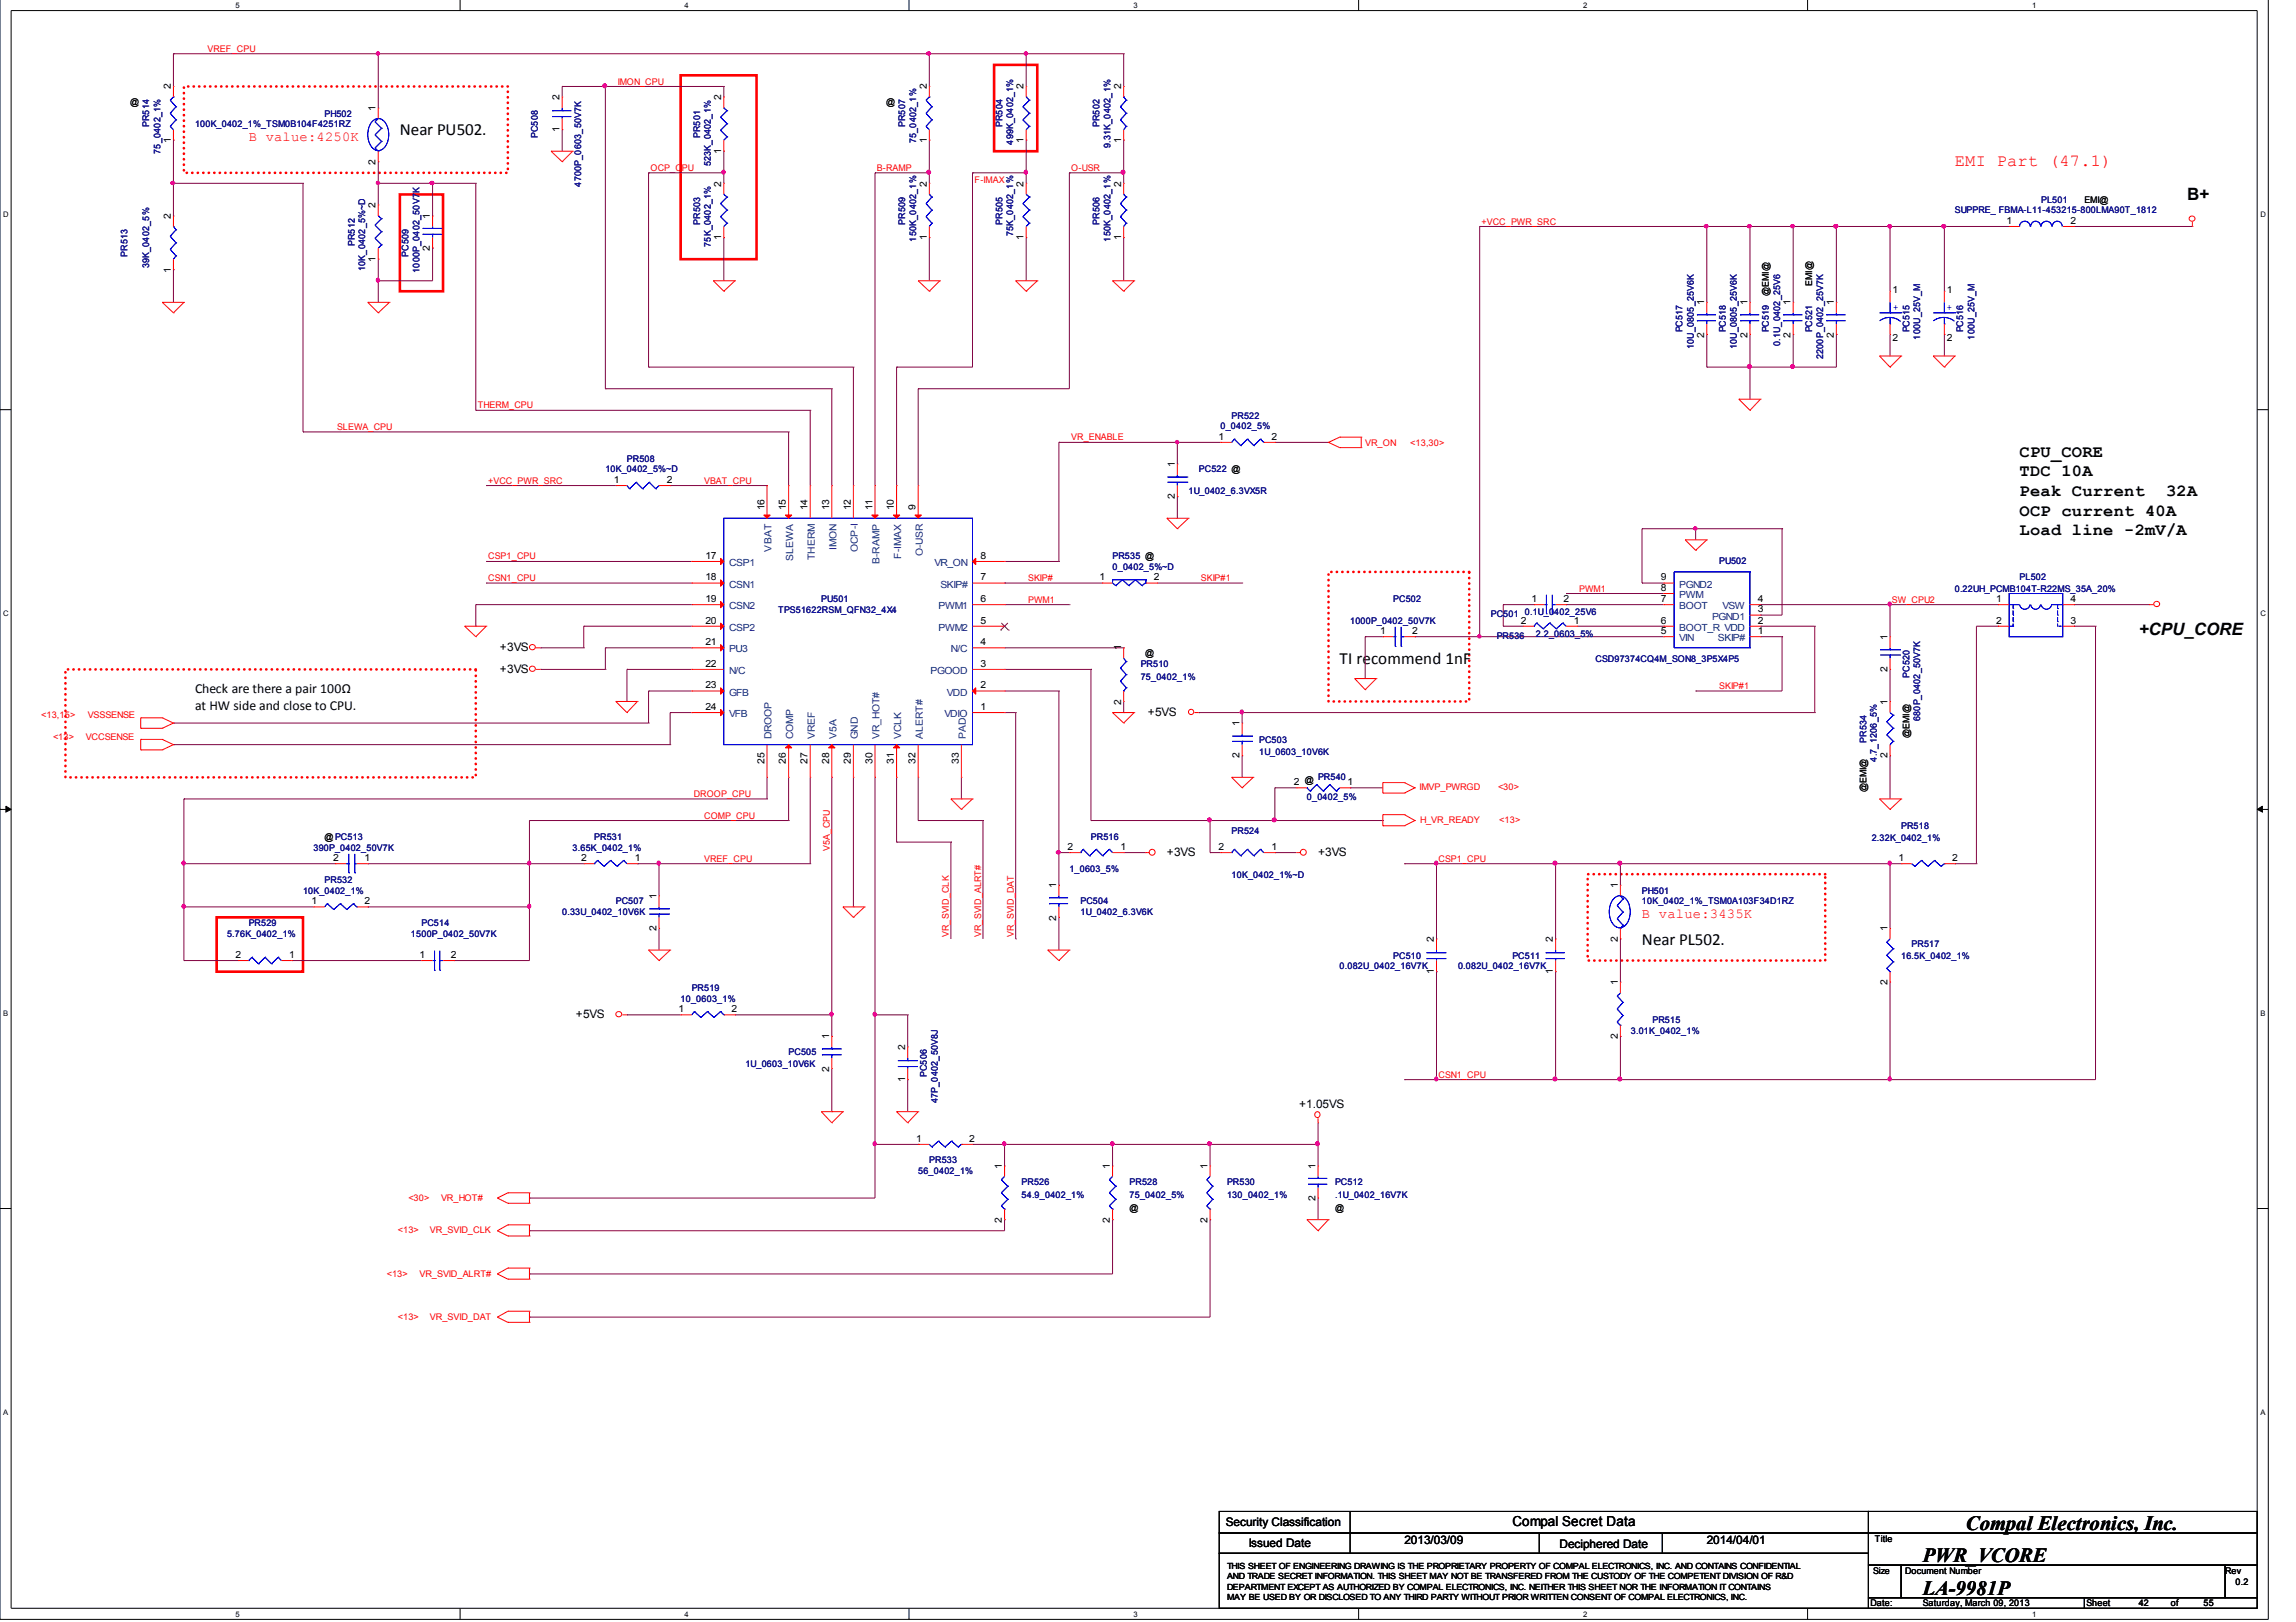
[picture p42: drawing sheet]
<svg xmlns="http://www.w3.org/2000/svg" width="297mm" height="210mm" viewBox="0 0 297 210" stroke-linecap="round" stroke-linejoin="round" font-family="sans-serif">
<defs><g id="words">
<g font-size="2.6">
<text x="248.8" y="202.2">PWR_VCORE</text>
<text x="254.3" y="198">Compal Electronics, Inc.</text>
<text x="248.8" y="206.4">LA-9981P</text>
</g>
<g font-size="2.2">
<text x="51.7" y="17.5">Near PU502.</text>
<text x="283" y="25.9">B+</text>
<text x="261.3" y="59.1">CPU_CORE</text>
<text x="261.3" y="61.7">TDC 10A</text>
<text x="261.3" y="64.2">Peak Current</text>
<text x="280.2" y="64.2">32A</text>
<text x="261.3" y="66.7">OCP current 40A</text>
<text x="261.3" y="69.3">Load line -2mV/A</text>
<text x="276.7" y="82.2">+CPU_CORE</text>
<text x="173.3" y="86">TI recommend 1nF</text>
<text x="212.4" y="122.3">Near PL502.</text>
</g>
<text font-size="2.2" fill="#f00" x="252.9" y="21.4">EMI Part (47.1)</text>
<g font-size="1.8" fill="#f00">
<text x="32.2" y="18.2">B value:4250K</text>
<text x="212.4" y="118.8">B value:3435K</text>
</g>
<g font-size="1.8">
<text x="25.2" y="89.7">Check are there a pair 100Ω</text>
<text x="25.2" y="91.9">at HW side and close to CPU.</text>
<text x="195.7" y="197.5">Compal Secret Data</text>
</g>
<g font-size="1.5">
<text x="64.7" y="84.3">+3VS</text>
<text x="64.7" y="87.1">+3VS</text>
<text x="148.5" y="92.6">+5VS</text>
<text x="151" y="110.8">+3VS</text>
<text x="170.5" y="110.8">+3VS</text>
<text x="74.5" y="131.8">+5VS</text>
<text x="168.1" y="143.4">+1.05VS</text>
<text x="158.6" y="197.5">Security Classification</text>
<text x="161.5" y="200.2">Issued Date</text>
<text x="181.7" y="199.8">2013/03/09</text>
<text x="201.8" y="200.3">Deciphered Date</text>
<text x="220.8" y="199.8">2014/04/01</text>
</g>
<g font-size="1.3">
<text x="22.1" y="11.5" transform="rotate(-90 22.1 11.5)">2</text>
<text x="119.9" y="11.5" transform="rotate(-90 119.9 11.5)">2</text>
<text x="132.4" y="11.5" transform="rotate(-90 132.4 11.5)">2</text>
<text x="145" y="11.5" transform="rotate(-90 145 11.5)">2</text>
<text x="48.6" y="14.3" transform="rotate(-90 48.6 14.3)">1</text>
<text x="72.4" y="17.1" transform="rotate(-90 72.4 17.1)">1</text>
<text x="72.4" y="13" transform="rotate(-90 72.4 13)">2</text>
<text x="93.3" y="13" transform="rotate(-90 93.3 13)">2</text>
<text x="22.1" y="18.6" transform="rotate(-90 22.1 18.6)">1</text>
<text x="48.6" y="21.4" transform="rotate(-90 48.6 21.4)">2</text>
<text x="93.3" y="19.9" transform="rotate(-90 93.3 19.9)">1</text>
<text x="119.9" y="18.6" transform="rotate(-90 119.9 18.6)">1</text>
<text x="132.4" y="18.6" transform="rotate(-90 132.4 18.6)">1</text>
<text x="145" y="18.6" transform="rotate(-90 145 18.6)">1</text>
<text x="22.1" y="28.3" transform="rotate(-90 22.1 28.3)">2</text>
<text x="48.6" y="26.9" transform="rotate(-90 48.6 26.9)">2</text>
<text x="55.6" y="28.3" transform="rotate(-90 55.6 28.3)">1</text>
<text x="93.3" y="24.1" transform="rotate(-90 93.3 24.1)">2</text>
<text x="119.9" y="24.1" transform="rotate(-90 119.9 24.1)">2</text>
<text x="132.4" y="24.1" transform="rotate(-90 132.4 24.1)">2</text>
<text x="145" y="24.1" transform="rotate(-90 145 24.1)">2</text>
<text x="259.6" y="29">1</text>
<text x="267.9" y="29">2</text>
<text x="22.1" y="35.3" transform="rotate(-90 22.1 35.3)">1</text>
<text x="48.6" y="33.9" transform="rotate(-90 48.6 33.9)">1</text>
<text x="55.6" y="32.5" transform="rotate(-90 55.6 32.5)">2</text>
<text x="93.3" y="31.1" transform="rotate(-90 93.3 31.1)">1</text>
<text x="119.9" y="31.1" transform="rotate(-90 119.9 31.1)">1</text>
<text x="132.4" y="31.1" transform="rotate(-90 132.4 31.1)">1</text>
<text x="145" y="31.1" transform="rotate(-90 145 31.1)">1</text>
<text x="220.5" y="39.5" transform="rotate(-90 220.5 39.5)">1</text>
<text x="226.1" y="39.5" transform="rotate(-90 226.1 39.5)">1</text>
<text x="231.6" y="39.5" transform="rotate(-90 231.6 39.5)">1</text>
<text x="237.2" y="39.5" transform="rotate(-90 237.2 39.5)">1</text>
<text x="244.9" y="37.9">1</text>
<text x="251.9" y="37.9">1</text>
<text x="220.5" y="43.7" transform="rotate(-90 220.5 43.7)">2</text>
<text x="226.1" y="43.7" transform="rotate(-90 226.1 43.7)">2</text>
<text x="231.6" y="43.7" transform="rotate(-90 231.6 43.7)">2</text>
<text x="237.2" y="43.7" transform="rotate(-90 237.2 43.7)">2</text>
<text x="244.9" y="44.1">2</text>
<text x="251.9" y="44.1">2</text>
<text x="157.6" y="56.9">1</text>
<text x="164.5" y="56.9">2</text>
<text x="79.4" y="62.5">1</text>
<text x="86.3" y="62.5">2</text>
<text x="152" y="64.6" transform="rotate(-90 152 64.6)">2</text>
<text x="152" y="60.5" transform="rotate(-90 152 60.5)">1</text>
<text x="98.9" y="66.1" transform="rotate(-90 98.9 66.1)">16</text>
<text x="101.7" y="66.1" transform="rotate(-90 101.7 66.1)">15</text>
<text x="104.5" y="66.1" transform="rotate(-90 104.5 66.1)">14</text>
<text x="107.3" y="66.1" transform="rotate(-90 107.3 66.1)">13</text>
<text x="110.1" y="66.1" transform="rotate(-90 110.1 66.1)">12</text>
<text x="112.9" y="66.1" transform="rotate(-90 112.9 66.1)">11</text>
<text x="115.7" y="66.1" transform="rotate(-90 115.7 66.1)">10</text>
<text x="118.4" y="66.1" transform="rotate(-90 118.4 66.1)">9</text>
<text x="91.3" y="72.3">17</text>
<text x="91.3" y="77.9">19</text>
<text x="91.3" y="75.1">18</text>
<text x="126.8" y="77.9">6</text>
<text x="126.8" y="75.1">7</text>
<text x="126.8" y="72.3">8</text>
<text x="142.2" y="75.1">1</text>
<text x="149.3" y="75.1">2</text>
<text x="198.1" y="77.9">1</text>
<text x="202.3" y="77.9">2</text>
<text x="214.9" y="76.5">8</text>
<text x="214.9" y="77.9">7</text>
<text x="214.9" y="75.1">9</text>
<text x="227.4" y="77.9">4</text>
<text x="258.2" y="77.9">1</text>
<text x="267.9" y="77.9">4</text>
<text x="91.3" y="83.5">21</text>
<text x="91.3" y="80.7">20</text>
<text x="126.8" y="83.5">4</text>
<text x="126.8" y="80.7">5</text>
<text x="178.6" y="82.1">1</text>
<text x="182.7" y="82.1">2</text>
<text x="196.8" y="80.7">2</text>
<text x="203.6" y="80.7">1</text>
<text x="214.9" y="82.1">5</text>
<text x="214.9" y="80.7">6</text>
<text x="227.4" y="79.3">3</text>
<text x="227.4" y="80.7">2</text>
<text x="227.4" y="82.1">1</text>
<text x="244.2" y="82.8" transform="rotate(-90 244.2 82.8)">1</text>
<text x="258.2" y="80.7">2</text>
<text x="267.9" y="80.7">3</text>
<text x="91.3" y="89.1">23</text>
<text x="91.3" y="86.3">22</text>
<text x="126.8" y="86.3">3</text>
<text x="126.8" y="89.1">2</text>
<text x="145" y="84.2" transform="rotate(-90 145 84.2)">1</text>
<text x="244.2" y="87" transform="rotate(-90 244.2 87)">2</text>
<text x="91.3" y="91.9">24</text>
<text x="126.8" y="91.9">1</text>
<text x="145" y="91.2" transform="rotate(-90 145 91.2)">2</text>
<text x="160.4" y="94" transform="rotate(-90 160.4 94)">1</text>
<text x="244.2" y="91.2" transform="rotate(-90 244.2 91.2)">1</text>
<text x="98.9" y="98.9" transform="rotate(-90 98.9 98.9)">25</text>
<text x="101.7" y="98.9" transform="rotate(-90 101.7 98.9)">26</text>
<text x="104.5" y="98.9" transform="rotate(-90 104.5 98.9)">27</text>
<text x="107.3" y="98.9" transform="rotate(-90 107.3 98.9)">28</text>
<text x="110.1" y="98.9" transform="rotate(-90 110.1 98.9)">29</text>
<text x="112.9" y="98.9" transform="rotate(-90 112.9 98.9)">30</text>
<text x="115.7" y="98.9" transform="rotate(-90 115.7 98.9)">31</text>
<text x="118.4" y="98.9" transform="rotate(-90 118.4 98.9)">32</text>
<text x="124" y="98.9" transform="rotate(-90 124 98.9)">33</text>
<text x="160.4" y="98.1" transform="rotate(-90 160.4 98.1)">2</text>
<text x="167.4" y="101.6">2</text>
<text x="174.3" y="101.6">1</text>
<text x="244.2" y="98.1" transform="rotate(-90 244.2 98.1)">2</text>
<text x="43.1" y="111.4">2</text>
<text x="47.2" y="111.4">1</text>
<text x="75.2" y="111.4">2</text>
<text x="82.1" y="111.4">1</text>
<text x="138.1" y="110">2</text>
<text x="144.9" y="110">1</text>
<text x="157.6" y="110">2</text>
<text x="164.5" y="110">1</text>
<text x="245.6" y="111.4">1</text>
<text x="252.6" y="111.4">2</text>
<text x="40.3" y="117">1</text>
<text x="47.2" y="117">2</text>
<text x="84.9" y="116.3" transform="rotate(-90 84.9 116.3)">1</text>
<text x="136.7" y="119.1" transform="rotate(-90 136.7 119.1)">2</text>
<text x="136.7" y="114.9" transform="rotate(-90 136.7 114.9)">1</text>
<text x="209.3" y="114.9" transform="rotate(-90 209.3 114.9)">1</text>
<text x="30.5" y="124">2</text>
<text x="37.4" y="124">1</text>
<text x="54.3" y="124">1</text>
<text x="58.3" y="124">2</text>
<text x="84.9" y="120.5" transform="rotate(-90 84.9 120.5)">2</text>
<text x="185.5" y="121.9" transform="rotate(-90 185.5 121.9)">2</text>
<text x="200.9" y="121.9" transform="rotate(-90 200.9 121.9)">2</text>
<text x="209.3" y="121.9" transform="rotate(-90 209.3 121.9)">2</text>
<text x="244.2" y="120.5" transform="rotate(-90 244.2 120.5)">1</text>
<text x="87.8" y="131">1</text>
<text x="94.7" y="131">2</text>
<text x="185.5" y="126.1" transform="rotate(-90 185.5 126.1)">1</text>
<text x="200.9" y="126.1" transform="rotate(-90 200.9 126.1)">1</text>
<text x="209.3" y="127.5" transform="rotate(-90 209.3 127.5)">1</text>
<text x="244.2" y="127.5" transform="rotate(-90 244.2 127.5)">2</text>
<text x="107.3" y="134.5" transform="rotate(-90 107.3 134.5)">1</text>
<text x="117.1" y="135.9" transform="rotate(-90 117.1 135.9)">2</text>
<text x="209.3" y="134.5" transform="rotate(-90 209.3 134.5)">2</text>
<text x="107.3" y="138.7" transform="rotate(-90 107.3 138.7)">2</text>
<text x="117.1" y="140.1" transform="rotate(-90 117.1 140.1)">1</text>
<text x="118.5" y="147.8">1</text>
<text x="125.4" y="147.8">2</text>
<text x="129.6" y="151.2" transform="rotate(-90 129.6 151.2)">1</text>
<text x="143.6" y="151.2" transform="rotate(-90 143.6 151.2)">1</text>
<text x="156.2" y="151.2" transform="rotate(-90 156.2 151.2)">1</text>
<text x="170.2" y="155.5" transform="rotate(-90 170.2 155.5)">2</text>
<text x="170.2" y="151.2" transform="rotate(-90 170.2 151.2)">1</text>
<text x="129.6" y="158.3" transform="rotate(-90 129.6 158.3)">2</text>
<text x="143.6" y="158.3" transform="rotate(-90 143.6 158.3)">2</text>
<text x="156.2" y="158.3" transform="rotate(-90 156.2 158.3)">2</text>
</g>
<g font-size="1.3" fill="#004080">
<text x="99.8" y="71.4" transform="rotate(-90 99.8 71.4)">VBAT</text>
<text x="108.2" y="71.1" transform="rotate(-90 108.2 71.1)">IMON</text>
<text x="111" y="71.4" transform="rotate(-90 111 71.4)">OCP-I</text>
<text x="119.4" y="72" transform="rotate(-90 119.4 72)">O-USR</text>
<text x="94.3" y="73.3">CSP1</text>
<text x="94.3" y="76">CSN1</text>
<text x="102.6" y="72.6" transform="rotate(-90 102.6 72.6)">SLEWA</text>
<text x="105.4" y="72.5" transform="rotate(-90 105.4 72.5)">THERM</text>
<text x="113.8" y="73" transform="rotate(-90 113.8 73)">B-RAMP</text>
<text x="116.6" y="72.3" transform="rotate(-90 116.6 72.3)">F-IMAX</text>
<text x="120.9" y="73.3">VR_ON</text>
<text x="121.7" y="76">SKIP#</text>
<text x="217.3" y="77.4">PWM</text>
<text x="217.3" y="76">PGND2</text>
<text x="94.3" y="81.6">CSP2</text>
<text x="94.3" y="78.8">CSN2</text>
<text x="121.4" y="81.6">PWM2</text>
<text x="121.4" y="78.8">PWM1</text>
<text x="217.3" y="83">VIN</text>
<text x="217.3" y="78.8">BOOT</text>
<text x="217.3" y="81.6">BOOT_R VDD</text>
<text x="221.5" y="80.2">PGND1</text>
<text x="222.2" y="83">SKIP#</text>
<text x="222.8" y="78.8">VSW</text>
<text x="94.3" y="84.4">PU3</text>
<text x="94.3" y="87.2">N/C</text>
<text x="120.4" y="87.2">PGOOD</text>
<text x="123" y="84.4">N/C</text>
<text x="94.3" y="90">GFB</text>
<text x="94.3" y="92.8">VFB</text>
<text x="99.8" y="95.7" transform="rotate(-90 99.8 95.7)">DROOP</text>
<text x="102.6" y="95.7" transform="rotate(-90 102.6 95.7)">COMP</text>
<text x="105.4" y="95.7" transform="rotate(-90 105.4 95.7)">VREF</text>
<text x="108.2" y="95.7" transform="rotate(-90 108.2 95.7)">V5A</text>
<text x="111" y="95.7" transform="rotate(-90 111 95.7)">GND</text>
<text x="113.8" y="95.7" transform="rotate(-90 113.8 95.7)">VR_HOT#</text>
<text x="116.6" y="95.7" transform="rotate(-90 116.6 95.7)">VCLK</text>
<text x="119.4" y="95.7" transform="rotate(-90 119.4 95.7)">ALERT#</text>
<text x="122.2" y="92.8">VDIO</text>
<text x="122.5" y="90">VDD</text>
<text x="125" y="95.7" transform="rotate(-90 125 95.7)">PAD</text>
</g>
<g font-size="1.2" fill="#f00">
<text x="26.8" y="6.7">VREF_CPU</text>
<text x="79.9" y="10.9">IMON_CPU</text>
<text x="84.2" y="22.1">OCP_CPU</text>
<text x="113.5" y="22.1">B-RAMP</text>
<text x="126.1" y="23.7">F-IMAX</text>
<text x="138.6" y="22.1">O-USR</text>
<text x="191.7" y="29.1">+VCC_PWR_SRC</text>
<text x="61.8" y="52.8">THERM_CPU</text>
<text x="43.6" y="55.6">SLEWA_CPU</text>
<text x="138.6" y="57">VR_ENABLE</text>
<text x="176.6" y="57.7">VR_ON</text>
<text x="182.5" y="57.7">&lt;13,30&gt;</text>
<text x="63.2" y="62.6">+VCC_PWR_SRC</text>
<text x="91.1" y="62.6">VBAT_CPU</text>
<text x="63.2" y="75.2">CSN1_CPU</text>
<text x="63.2" y="72.4">CSP1_CPU</text>
<text x="133" y="78">PWM1</text>
<text x="133" y="75.2">SKIP#</text>
<text x="155.4" y="75.2">SKIP#1</text>
<text x="204.3" y="76.6">PWM1</text>
<text x="244.8" y="78">SW_CPU2</text>
<text x="222.4" y="89.2">SKIP#1</text>
<text x="5.3" y="93">&lt;13,15&gt;</text>
<text x="6.9" y="95.8">&lt;13&gt;</text>
<text x="11.1" y="95.8">VCCSENSE</text>
<text x="11.3" y="93">VSSSENSE</text>
<text x="89.7" y="103.1">DROOP_CPU</text>
<text x="91.1" y="105.9">COMP_CPU</text>
<text x="183.6" y="102.2">IMVP_PWRGD</text>
<text x="183.7" y="106.5">H_VR_READY</text>
<text x="193.8" y="102.2">&lt;30&gt;</text>
<text x="194" y="106.5">&lt;13&gt;</text>
<text x="91.1" y="111.5">VREF_CPU</text>
<text x="107.4" y="110.1" transform="rotate(-90 107.4 110.1)">V5A_CPU</text>
<text x="186.1" y="111.5">CSP1_CPU</text>
<text x="122.8" y="121.3" transform="rotate(-90 122.8 121.3)">VR_SVID_CLK</text>
<text x="126.9" y="121.3" transform="rotate(-90 126.9 121.3)">VR_SVID_ALRT#</text>
<text x="131.1" y="121.3" transform="rotate(-90 131.1 121.3)">VR_SVID_DAT</text>
<text x="186.1" y="139.5">CSN1_CPU</text>
<text x="52.8" y="155.5">&lt;30&gt;</text>
<text x="57.1" y="155.5">VR_HOT#</text>
<text x="51.5" y="159.6">&lt;13&gt;</text>
<text x="55.6" y="159.6">VR_SVID_CLK</text>
<text x="50" y="165.2">&lt;13&gt;</text>
<text x="54.3" y="165.2">VR_SVID_ALRT#</text>
<text x="51.5" y="170.8">&lt;13&gt;</text>
<text x="55.6" y="170.8">VR_SVID_DAT</text>
</g>
<g font-size="1.2">
<text x="16.8" y="13.6">@</text>
<text x="114.6" y="13.6">@</text>
<text x="269.7" y="26.3">EMI@</text>
<text x="228.9" y="38.3" transform="rotate(-90 228.9 38.3)">@EMI@</text>
<text x="234.4" y="37" transform="rotate(-90 234.4 37)">EMI@</text>
<text x="148.2" y="84.9">@</text>
<text x="247.1" y="95.5" transform="rotate(-90 247.1 95.5)">@EMI@</text>
<text x="168.8" y="101.3">@</text>
<text x="241.5" y="102.5" transform="rotate(-90 241.5 102.5)">@EMI@</text>
<text x="42" y="108.6">@PC513</text>
<text x="146.1" y="156.7">@</text>
<text x="172.7" y="156.7">@</text>
<text x="242.3" y="203.6">Size</text>
<text x="242.6" y="199.6">Title</text>
<text x="246.5" y="203.6">Document Number</text>
<text x="287.9" y="203.6">Rev</text>
<text x="242" y="207.9">Date:</text>
<text x="248.8" y="207.9">Saturday, March 09, 2013</text>
<text x="269.9" y="207.9">Sheet</text>
<text x="276.7" y="207.9">42</text>
<text x="280.8" y="207.9">of</text>
<text x="285.1" y="207.9">55</text>
<text x="289.2" y="205.1">0.2</text>
</g>
<g font-size="1.2" fill="#000080">
<text x="19.3" y="16.4" transform="rotate(-90 19.3 16.4)">PR514</text>
<text x="25.2" y="16.4">100K_0402_1%_TSM0B104F4251RZ</text>
<text x="42" y="15.1">PH502</text>
<text x="69.6" y="17.9" transform="rotate(-90 69.6 17.9)">PC508</text>
<text x="90.6" y="17.9" transform="rotate(-90 90.6 17.9)">PR501</text>
<text x="117.1" y="16.4" transform="rotate(-90 117.1 16.4)">PR507</text>
<text x="129.7" y="16.4" transform="rotate(-90 129.7 16.4)">PR504</text>
<text x="142.2" y="16.4" transform="rotate(-90 142.2 16.4)">PR502</text>
<text x="20.7" y="19.9" transform="rotate(-90 20.7 19.9)">75_0402_1%</text>
<text x="91.9" y="21.5" transform="rotate(-90 91.9 21.5)">523K_0402_1%</text>
<text x="118.5" y="18.6" transform="rotate(-90 118.5 18.6)">75_0402_1%</text>
<text x="131.1" y="18.7" transform="rotate(-90 131.1 18.7)">499K_0402_1%</text>
<text x="143.7" y="19.1" transform="rotate(-90 143.7 19.1)">9.31K_0402_1%</text>
<text x="75.2" y="24.1" transform="rotate(-90 75.2 24.1)">4700P_0603_50V7K</text>
<text x="90.6" y="29.1" transform="rotate(-90 90.6 29.1)">PR503</text>
<text x="117.1" y="29.1" transform="rotate(-90 117.1 29.1)">PR509</text>
<text x="129.7" y="29.1" transform="rotate(-90 129.7 29.1)">PR505</text>
<text x="142.2" y="29.1" transform="rotate(-90 142.2 29.1)">PR506</text>
<text x="252.9" y="27.6">SUPPRE_ FBMA-L11-453215-800LMA90T_1812</text>
<text x="264.1" y="26.3">PL501</text>
<text x="16.5" y="33.2" transform="rotate(-90 16.5 33.2)">PR513</text>
<text x="19.3" y="34.7" transform="rotate(-90 19.3 34.7)">39K_0402_5%</text>
<text x="45.9" y="31.8" transform="rotate(-90 45.9 31.8)">PR512</text>
<text x="47.2" y="35.1" transform="rotate(-90 47.2 35.1)">10K_0402_5%~D</text>
<text x="52.8" y="33.2" transform="rotate(-90 52.8 33.2)">PC509</text>
<text x="54.3" y="35.3" transform="rotate(-90 54.3 35.3)">1000P_0402_50V7K</text>
<text x="91.9" y="31.9" transform="rotate(-90 91.9 31.9)">75K_0402_1%</text>
<text x="118.5" y="31.3" transform="rotate(-90 118.5 31.3)">150K_0402_1%</text>
<text x="131.1" y="30.6" transform="rotate(-90 131.1 30.6)">75K_0402_1%</text>
<text x="143.7" y="31.3" transform="rotate(-90 143.7 31.3)">150K_0402_1%</text>
<text x="217.7" y="43" transform="rotate(-90 217.7 43)">PC517</text>
<text x="219.1" y="45.2" transform="rotate(-90 219.1 45.2)">10U_0805_25V6K</text>
<text x="223.3" y="43" transform="rotate(-90 223.3 43)">PC518</text>
<text x="224.7" y="45.2" transform="rotate(-90 224.7 45.2)">10U_0805_25V6K</text>
<text x="228.9" y="43" transform="rotate(-90 228.9 43)">PC519</text>
<text x="230.3" y="44.8" transform="rotate(-90 230.3 44.8)">0.1U_0402_25V6</text>
<text x="234.4" y="43" transform="rotate(-90 234.4 43)">PC521</text>
<text x="235.9" y="46.5" transform="rotate(-90 235.9 46.5)">2200P_0402_25V7K</text>
<text x="247.1" y="43" transform="rotate(-90 247.1 43)">PC515</text>
<text x="248.4" y="44" transform="rotate(-90 248.4 44)">100U_25V_M</text>
<text x="254" y="43" transform="rotate(-90 254 43)">PC516</text>
<text x="255.4" y="44" transform="rotate(-90 255.4 44)">100U_25V_M</text>
<text x="81.1" y="59.8">PR508</text>
<text x="157.9" y="55.6">0_0402_5%</text>
<text x="159.3" y="54.2">PR522</text>
<text x="78.3" y="61.1">10K_0402_5%~D</text>
<text x="153.8" y="63.9">1U_0402_6.3VX5R</text>
<text x="155.1" y="61.1">PC522 @</text>
<text x="106.3" y="77.9">PU501</text>
<text x="143.9" y="72.3">PR535 @</text>
<text x="143.9" y="73.8">0_0402_5%~D</text>
<text x="180.3" y="77.9">PC502</text>
<text x="222.4" y="73">PU502</text>
<text x="252.9" y="76.6">0.22UH_PCMB104T-R22MS_35A_20%</text>
<text x="261.3" y="75.1">PL502</text>
<text x="100.7" y="79.3">TPS51622RSM_QFN32_4X4</text>
<text x="174.7" y="80.7">1000P_0402_50V7K</text>
<text x="192.9" y="79.9">PC501</text>
<text x="193.6" y="82.6">PR536</text>
<text x="197.3" y="79.6">0.1U_0402_25V6</text>
<text x="198.7" y="82.5">2.2_0603_5%</text>
<text x="147.6" y="86.3">PR510</text>
<text x="147.6" y="88">75_0402_1%</text>
<text x="206.4" y="85.7">CSD97374CQ4M_SON8_3P5X4P5</text>
<text x="247.1" y="87.7" transform="rotate(-90 247.1 87.7)">PC520</text>
<text x="248.4" y="93.3" transform="rotate(-90 248.4 93.3)">680P_0402_50V7K</text>
<text x="162.9" y="96.1">PC503</text>
<text x="162.9" y="97.7">1U_0603_10V6K</text>
<text x="170.5" y="100.9">PR540</text>
<text x="241.5" y="96.1" transform="rotate(-90 241.5 96.1)">PR534</text>
<text x="242.8" y="98.6" transform="rotate(-90 242.8 98.6)">4.7_1206_5%</text>
<text x="159.3" y="108">PR524</text>
<text x="169.1" y="103.5">0_0402_5%</text>
<text x="246" y="107.3">PR518</text>
<text x="40.6" y="110.1">390P_0402_50V7K</text>
<text x="74.1" y="110.1">3.65K_0402_1%</text>
<text x="76.9" y="108.6">PR531</text>
<text x="138.3" y="112.9">1_0603_5%</text>
<text x="141.1" y="108.6">PR516</text>
<text x="159.3" y="113.6">10K_0402_1%~D</text>
<text x="242.1" y="108.9">2.32K_0402_1%</text>
<text x="32.2" y="119.8">PR529</text>
<text x="39.2" y="115.7">10K_0402_1%</text>
<text x="42" y="114.2">PR532</text>
<text x="54.5" y="119.8">PC514</text>
<text x="72.7" y="118.5">0.33U_0402_10V6K</text>
<text x="79.7" y="117">PC507</text>
<text x="139.8" y="117">PC504</text>
<text x="139.8" y="118.5">1U_0402_6.3V6K</text>
<text x="212.4" y="115.7">PH501</text>
<text x="212.4" y="117">10K_0402_1%_TSM0A103F34D1RZ</text>
<text x="29.4" y="121.3">5.76K_0402_1%</text>
<text x="53.2" y="121.3">1500P_0402_50V7K</text>
<text x="173.3" y="125.4">0.082U_0402_16V7K</text>
<text x="180.3" y="124.1">PC510</text>
<text x="188.6" y="125.4">0.082U_0402_16V7K</text>
<text x="195.7" y="124.1">PC511</text>
<text x="246" y="124.1">16.5K_0402_1%</text>
<text x="247.3" y="122.6">PR517</text>
<text x="88.1" y="129.6">10_0603_1%</text>
<text x="89.5" y="128.2">PR519</text>
<text x="102" y="136.6">PC505</text>
<text x="211" y="133.8">3.01K_0402_1%</text>
<text x="213.8" y="132.4">PR515</text>
<text x="96.4" y="138">1U_0603_10V6K</text>
<text x="119.9" y="139.4" transform="rotate(-90 119.9 139.4)">PC506</text>
<text x="121.3" y="142.8" transform="rotate(-90 121.3 142.8)">47P_0402_50V8J</text>
<text x="118.8" y="152">56_0402_1%</text>
<text x="120.2" y="150.6">PR533</text>
<text x="132.2" y="153.3">PR526</text>
<text x="132.2" y="155">54.9_0402_1%</text>
<text x="146.1" y="153.3">PR528</text>
<text x="146.1" y="155">75_0402_5%</text>
<text x="158.7" y="153.3">PR530</text>
<text x="158.7" y="155">130_0402_1%</text>
<text x="172.7" y="153.3">PC512</text>
<text x="172.7" y="155">.1U_0402_16V7K</text>
</g>
<g font-size="1.2" fill="#00f">
<text x="244.9" y="40.1">+</text>
<text x="251.9" y="40.1">+</text>
</g>
<g font-size="1.1">
<text x="158.7" y="203">THIS SHEET OF ENGINEERING DRAWING IS THE PROPRIETARY PROPERTY OF COMPAL ELECTRONICS, INC. AND CONTAINS CONFIDENTIAL</text>
<text x="158.7" y="204.4">AND TRADE SECRET INFORMATION. THIS SHEET MAY NOT BE TRANSFERED FROM THE CUSTODY OF THE COMPETENT DIVISION OF R&amp;D</text>
<text x="158.7" y="205.8">DEPARTMENT EXCEPT AS AUTHORIZED BY COMPAL ELECTRONICS, INC. NEITHER THIS SHEET NOR THE INFORMATION IT CONTAINS</text>
<text x="158.7" y="207.1">MAY BE USED BY OR DISCLOSED TO ANY THIRD PARTY WITHOUT PRIOR WRITTEN CONSENT OF COMPAL ELECTRONICS, INC.</text>
</g>
<g font-size="1">
<text x="30.5" y="1">5</text>
<text x="88.6" y="1">4</text>
<text x="146.6" y="1">3</text>
<text x="204.8" y="1">2</text>
<text x="262.9" y="1">1</text>
<text x=".4" y="28">D</text>
<text x="292.4" y="28">D</text>
<text x=".4" y="79.7">C</text>
<text x="292.4" y="79.7">C</text>
<text x=".4" y="131.4">B</text>
<text x="292.4" y="131.4">B</text>
<text x=".4" y="183.1">A</text>
<text x="292.4" y="183.1">A</text>
<text x="30.5" y="209.2">5</text>
<text x="88.6" y="209.2">4</text>
<text x="146.6" y="209.2">3</text>
<text x="204.8" y="209.2">2</text>
<text x="262.9" y="209.2">1</text>
</g>
</g></defs>
<path d="M0 -.1v209.7h293.5v-209.7M1.4 1.4h290.6v206.7h-290.6z" fill="none" stroke="#000" stroke-width=".13"/>
<g fill="#fff">
<path d="M30.5 .2h.4v1h-.4z"/>
<path d="M30.5 208.4h.4v1h-.4z"/>
</g>
<path d="M59.5 -.1v1.5M59.5 208.1v1.5" fill="none" stroke="#000" stroke-width=".13"/>
<g fill="#fff">
<path d="M88.6 .2h.4v1h-.4z"/>
<path d="M88.6 208.4h.4v1h-.4z"/>
</g>
<path d="M117.6 -.1v1.5M117.6 208.1v1.5" fill="none" stroke="#000" stroke-width=".13"/>
<g fill="#fff">
<path d="M146.6 .2h.5v1h-.5z"/>
<path d="M146.6 208.4h.5v1h-.5z"/>
</g>
<path d="M175.8 -.1v1.5M175.8 208.1v1.5" fill="none" stroke="#000" stroke-width=".13"/>
<g fill="#fff">
<path d="M204.8 .2h.4v1h-.4z"/>
<path d="M204.8 208.4h.4v1h-.4z"/>
</g>
<path d="M233.8 -.1v1.5M233.8 208.1v1.5" fill="none" stroke="#000" stroke-width=".13"/>
<g fill="#fff">
<path d="M262.9 .2h.4v1h-.4z"/>
<path d="M262.9 208.4h.4v1h-.4z"/>
<path d="M.4 27.2h.5v1h-.5z"/>
<path d="M292.4 27.2h.5v1h-.5z"/>
<path d="M.4 78.8h.5v1.1h-.5z"/>
<path d="M292.4 78.8h.5v1.1h-.5z"/>
</g>
<path d="M0 53h1.4M292 53h1.5" fill="none" stroke="#000" stroke-width=".13"/>
<g fill="#fff">
<path d="M.4 130.6h.5v1h-.5z"/>
<path d="M292.4 130.6h.5v1h-.5z"/>
</g>
<path d="M0 104.7h1.4M292 104.7h1.5" fill="none" stroke="#000" stroke-width=".13"/>
<path d="M.8 104.3l.6 .4-.6 .4zM292 104.7l.7-.4v.8z" fill="#000" stroke="#000" stroke-width=".13"/>
<g fill="#fff">
<path d="M.4 182.2h.5v1h-.5z"/>
<path d="M292.4 182.2h.5v1h-.5z"/>
</g>
<g fill="none" stroke="#000" stroke-width=".13">
<path d="M0 156.4h1.4M292 156.4h1.5M157.7 195.6h84v2.8h-84zM157.7 198.4h84v2.6h-84zM174.7 198.4h.1M174.7 195.6v5.4M199.1 198.4v2.6M215.1 198.4v2.6M241.7 195.6h50.3v2.8h-50.3zM241.7 198.4h50.3v4.1h-50.3zM157.7 201h84v7.1h-84zM174.7 201h.1"/>
<path d="M199.1 201h.1M215.1 201h.1M241.7 202.5h4.3v4.3h-4.3zM241.7 206.8h28v1.3h-28zM246 202.5h41.9v4.3h-41.9zM269.7 206.8h22.3v1.3h-22.3zM287.9 202.5h4.1v4.3h-4.1z"/>
</g>
<path d="M23.8 11.2h41.9v11.2h-41.9zM171.9 74h18.2v16.8h-18.2zM8.5 86.6h53.1v14h-53.1zM205.4 113.1h30.7v11.2h-30.7z" fill="none" stroke="#f00" stroke-width=".34" stroke-dasharray="0 .7"/>
<path d="M88.1 9.8h9.8v23.7h-9.8zM128.6 8.4h5.6v11.2h-5.6zM51.7 25.2h5.6v12.5h-5.6zM28 118.7h11.2v7h-11.2z" fill="none" stroke="#f00" stroke-width=".34"/>
<g fill="none" stroke="#800040" stroke-width=".13">
<path d="M22.4 7h.1M22.4 18.1h.1M22.4 7h123M22.4 7v4.2M22.4 18.1v9.9M48.9 7h.1M48.9 7v7M72.7 11.2h.1M72.7 16.8h.1M72.7 11.2v1.3M72.7 16.8v2.8M72.7 11.2h20.9"/>
<path d="M78.3 11.2h.1M78.3 11.2v39.1M93.6 11.2h.1M93.6 19.6h.1M93.6 11.2v1.3M93.6 19.6v4.1M120.2 18.1h.1M120.2 7h.1M120.2 7v4.2M120.2 18.1v5.6M132.8 7h.1M132.8 18.1h.1"/>
<path d="M132.8 7v4.2M132.8 18.1v5.6M145.4 7h.1M145.4 18.1h.1M145.4 7v4.2M145.4 18.1v5.6M22.4 23.7h.1M22.4 34.9h.1M22.4 23.7h16.8M22.4 34.9v4.2M39.2 23.7h.1M39.2 23.7v32.2"/>
<path d="M48.9 23.7h.1M48.9 33.5h.1M48.9 36.3h.1M48.9 20.9h.1M48.9 20.9v5.6M48.9 33.5v5.6M48.9 23.7h12.7M56 23.7h.1M56 32.1h.1M56 23.7v4.3M56 32.1v4.2h-7.1M61.6 23.7h.1"/>
<path d="M61.6 23.7v29.4M83.9 22.4h.1M83.9 22.4v25.1M83.9 22.4h9.7M93.6 22.4h.1M93.6 30.7h.1M93.6 30.7v5.6M113.2 22.4h.1M113.2 22.4v40.4M113.2 22.4h7M120.2 22.4h.1M120.2 30.7h.1"/>
<path d="M120.2 30.7v5.6M125.8 22.4h.1M125.8 22.4v25.1h-9.8M125.8 22.4h7M132.8 22.4h.1M132.8 30.7h.1M132.8 30.7v5.6M138.3 22.4h.1M138.3 22.4v27.9h-19.5M138.3 22.4h7.1M145.4 30.7h.1M145.4 22.4h.1"/>
<path d="M145.4 30.7v5.6M191.4 29.3h.1M191.4 29.3h68.5M191.4 29.3v53.1M220.8 29.3h.1M220.8 29.3v9.8M226.4 29.3h.1M226.4 29.3v9.8M232 29.3h.1M232 29.3v9.8M237.6 29.3h.1M237.6 29.3v9.8"/>
<path d="M244.5 29.3h.1M244.5 29.3v8.4M251.5 29.3h.1M251.5 29.3v8.4M268.3 29.3h.1M268.3 29.3h15.3M39.2 55.9h.1M39.2 55.9h62.8M61.6 53.1h.1M61.6 53.1h43.2M78.3 50.3h.1M78.3 50.3h29.3"/>
<path d="M83.9 47.5h.1M83.9 47.5h26.5M102 55.9h.1M102 55.9v6.9M104.8 53.1h.1M104.8 53.1v9.7M107.6 50.3h.1M107.6 50.3v12.5M110.4 47.5h.1M110.4 47.5v15.3M116 47.5h.1M116 47.5v15.3"/>
<path d="M118.8 50.3h.1M118.8 50.3v12.5M137 57.2h.1M137 57.2v15.5M137 57.2h20.9M152.3 57.2h.1M152.3 57.2v2.8M164.9 57.2h7M171.9 57.2h.1M220.8 43.3h.1M220.8 47.5h.1M220.8 43.3v4.2"/>
<path d="M226.4 47.5h.1M226.4 43.3h.1M226.4 43.3v8.4M232 47.5h.1M232 43.3h.1M232 43.3v4.2M237.6 43.3h.1M237.6 43.3v4.2h-16.8M244.5 43.3h.1M244.5 43.3v2.8M251.5 43.3h.1M251.5 43.3v2.8"/>
<path d="M61.6 78.2h.1M61.6 78.2h27.9M61.6 78.2v2.8M62.9 75.5h.1M62.9 72.7h.1M62.9 62.8h.1M62.9 72.7h26.6M62.9 75.5h26.6M62.9 62.8h16.8M86.7 62.8h.1M86.7 62.8h12.5M130 75.5h.1"/>
<path d="M130 78.2h8.3M130 72.7h7M130 75.5h12.6M137 72.7h.1M138.3 78.2h.1M149.7 75.5h11M152.3 64.3h.1M152.3 64.3v2.8M160.7 75.5h.1M194.5 78.2h.1M194.5 78.2h4M194.5 78.2v2.8"/>
<path d="M202.6 76.8h.1M202.6 78.2h.1M202.6 78.2h12.6M202.6 76.8h12.6M212.4 75.5h.1M212.4 68.4h.1M212.4 75.5h2.8M212.4 68.4v7.1M212.4 68.4h18.1M219.4 68.4h.1M219.4 68.4v1.5M227.8 78.2h.1"/>
<path d="M227.8 79.6h.1M227.8 78.2h30.7M230.5 68.4h.1M230.5 68.4v11.2h-2.7M244.5 78.2h.1M244.5 78.2v4.2M268.3 78.2h.1M268.3 78.2h9.7M22.4 93.6h.1M22.4 96.4h.1M22.4 93.6h61.5M22.4 96.4h64.3"/>
<path d="M61.6 81h.1M69.9 83.8h.1M69.9 86.6h.1M69.9 83.8h5.6M69.9 86.6h8.4M75.5 81h.1M75.5 83.8h.1M75.5 81h14M75.5 81v2.8M78.3 83.8h.1M78.3 86.6h.1M78.3 83.8h11.2"/>
<path d="M78.3 83.8v2.8M81.1 86.6h.1M81.1 86.6h8.4M81.1 86.6v4.2M83.9 93.6h.1M83.9 89.4h.1M83.9 89.4h5.6M83.9 89.4v4.2M86.7 96.4h.1M86.7 92.2h.1M86.7 92.2h2.8M86.7 92.2v4.2"/>
<path d="M130 83.8h15.4M130 92.2h1.4M130 86.6h11.1M130 89.4h7M131.4 92.2h.1M131.4 92.2v29.3M137 89.4h.1M137 89.4v25.2M141.1 86.6h.1M141.1 86.6v19.6M145.4 83.8h.1M145.4 92.2h.1"/>
<path d="M145.4 90.8v1.4M155.1 92.2h.1M155.1 92.2h79.7M160.7 97.8h.1M160.7 92.2h.1M160.7 92.2v1.4M160.7 97.8v2.8M176.6 82.4h.1M176.6 82.4v5.4M176.6 82.4h2.3M183 82.4h.1M183 82.4h32.2"/>
<path d="M191.4 82.4h.1M194.5 81h.1M194.5 81h2.5M204 81h11.2M215.2 81h.1M219.4 89.4h.1M227.8 81h7M227.8 82.4h2.7M230.5 82.4h.1M230.5 82.4v7h-11.1M234.8 81h.1M234.8 92.2h.1"/>
<path d="M234.8 81v11.2M244.5 86.6h.1M244.5 97.8h.1M244.5 86.6v4.2M244.5 97.8v5.6M258.5 81h.1M258.5 81h-2.8v30.8M268.3 81h.1M268.3 81h2.8M271.1 81h.1M271.1 81v58.7h-89.4M23.8 117.4h.1"/>
<path d="M23.8 111.8h.1M23.8 103.4h.1M23.8 111.8h19.5M23.8 117.4h16.8M23.8 103.4v20.9M23.8 103.4h75.4M47.6 111.8h.1M47.6 117.4h.1M47.6 111.8h27.9M47.6 117.4h20.9M68.5 106.2h.1M68.5 117.4h.1"/>
<path d="M68.5 111.8h.1M68.5 106.2h33.5M68.5 106.2v18.1h-9.7M82.5 111.8h.1M82.5 111.8h22.3M85.3 111.8h.1M85.3 111.8v4.1M99.2 103.4h.1M99.2 100.6v2.8M102 106.2h.1M102 100.6v5.6M104.8 111.8h.1"/>
<path d="M104.8 100.6v11.2M107.6 100.6h.1M107.6 100.6v33.5M110.4 117.4h.1M110.4 100.6v16.8M113.2 100.6h.1M113.2 100.6v54.4h-44.7M116 109h.1M116 100.6v8.4M116 109h7M118.8 106.2h.1M118.8 106.2h8.4"/>
<path d="M118.8 100.6v5.6M123 109h.1M123 109v12.5M124.4 103.4h.1M124.4 100.6v2.8M127.2 106.2h.1M127.2 106.2v15.3M137 118.7h.1M137 110.3h.1M137 114.6h.1M137 118.7v4.3M137 110.3h1.3"/>
<path d="M141.1 106.2h.1M141.1 106.2h37.8M145.4 110.3h2.8M148.2 110.3h.1M156.5 106.2h.1M156.5 110.3h.1M156.5 106.2v4.1M156.5 110.3h1.4M164.9 110.3h.1M164.9 102h.1M164.9 106.2h.1M164.9 110.3h2.8"/>
<path d="M164.9 102h2.8M164.9 102v4.2M174.7 102h.1M174.7 102h4.2M178.9 106.2h.1M181.7 111.8h.1M181.7 111.8h64.3M185.8 111.8h.1M185.8 111.8v9.7M201.3 111.8h.1M201.3 111.8v9.7M209.6 111.8h.1"/>
<path d="M209.6 111.8v2.8M244.5 111.8h.1M244.5 111.8v8.4M252.9 111.8h.1M252.9 111.8h2.8M255.7 111.8h.1M23.8 124.3h.1M23.8 124.3h7M37.8 124.3h.1M37.8 124.3h16.7M58.8 124.3h.1M81.1 131.3h.1"/>
<path d="M81.1 131.3h7M85.3 120.2h.1M85.3 120.2v2.8M95.1 131.3h.1M95.1 131.3h12.5M107.6 134.1h.1M107.6 138.3v5.6M113.2 131.3h.1M113.2 131.3h4.2M117.4 131.3h.1M117.4 139.7h.1M117.4 131.3v4.2"/>
<path d="M117.4 139.7v4.2M131.4 121.5h.1M181.7 139.7h.1M185.8 139.7h.1M185.8 125.7h.1M185.8 125.7v14M201.3 125.7h.1M201.3 139.7h.1M201.3 125.7v14M209.6 121.5h.1M209.6 134.1h.1M209.6 139.7h.1"/>
<path d="M209.6 121.5v5.6M209.6 134.1v5.6M244.5 127.1h.1M244.5 139.7h.1M244.5 127.1v12.6M68.5 159.3h.1M68.5 155h.1M107.6 143.9h.1M113.2 148.1h.1M113.2 148.1h5.6M118.8 148.1h.1M125.8 148.1h44.7"/>
<path d="M130 148.1h.1M130 157.8h.1M130 157.8v1.5h-61.5M130 148.1v2.8M143.9 148.1h.1M143.9 157.8h.1M143.9 157.8v7.1h-75.4M143.9 148.1v2.8M156.5 148.1h.1M156.5 157.8h.1M156.5 148.1v2.8M156.5 157.8v12.6h-88"/>
<path d="M170.5 155h.1M170.5 148.1h.1M170.5 145.3h.1M170.5 145.3v5.6M170.5 155v2.8M68.5 170.4h.1M68.5 164.9h.1"/>
</g>
<g fill="#f0f" stroke="#f0f" stroke-width=".13">
<path d="M237.3 29.1h.4v.2v.1h-.4l-.1-.1z" fill-rule="evenodd"/>
<path d="M237.3 29.1h.4v.2v.1h-.4l-.1-.1z" fill-rule="evenodd"/>
<path d="M231.7 29.1h.4l.1 .2-.1 .1h-.4l-.1-.1z" fill-rule="evenodd"/>
<path d="M237.3 29.1h.4v.2v.1h-.4l-.1-.1z" fill-rule="evenodd"/>
<path d="M251.3 29.1h.3l.1 .2-.1 .1h-.3l-.1-.1z" fill-rule="evenodd"/>
<path d="M226.1 29.1h.4l.1 .2-.1 .1h-.4v-.1z" fill-rule="evenodd"/>
<path d="M220.5 29.1h.4l.1 .2-.1 .1h-.4v-.1z" fill-rule="evenodd"/>
<path d="M136.7 110.1h.4l.1 .2-.1 .1h-.4v-.1z" fill-rule="evenodd"/>
<path d="M120 6.8h.3l.1 .1-.1 .2h-.3l-.1-.2z" fill-rule="evenodd"/>
<path d="M55.7 23.5h.4v.2v.1h-.4l-.1-.1z" fill-rule="evenodd"/>
<path d="M22.2 23.5h.3l.1 .2-.1 .1h-.3l-.1-.1z" fill-rule="evenodd"/>
<path d="M251.3 29.1h.3l.1 .2-.1 .1h-.3l-.1-.1z" fill-rule="evenodd"/>
<path d="M237.3 29.1h.4v.2v.1h-.4l-.1-.1z" fill-rule="evenodd"/>
<path d="M237.3 29.1h.4v.2v.1h-.4l-.1-.1z" fill-rule="evenodd"/>
<path d="M231.7 29.1h.4l.1 .2-.1 .1h-.4l-.1-.1z" fill-rule="evenodd"/>
<path d="M237.3 29.1h.4v.2v.1h-.4l-.1-.1z" fill-rule="evenodd"/>
<path d="M251.3 29.1h.3l.1 .2-.1 .1h-.3l-.1-.1z" fill-rule="evenodd"/>
<path d="M226.1 29.1h.4l.1 .2-.1 .1h-.4v-.1z" fill-rule="evenodd"/>
<path d="M220.5 29.1h.4l.1 .2-.1 .1h-.4v-.1z" fill-rule="evenodd"/>
<path d="M136.7 110.1h.4l.1 .2-.1 .1h-.4v-.1z" fill-rule="evenodd"/>
<path d="M120 6.8h.3l.1 .1-.1 .2h-.3l-.1-.2z" fill-rule="evenodd"/>
<path d="M55.7 23.5h.4v.2v.1h-.4l-.1-.1z" fill-rule="evenodd"/>
<path d="M22.2 23.5h.3l.1 .2-.1 .1h-.3l-.1-.1z" fill-rule="evenodd"/>
<path d="M251.3 29.1h.3l.1 .2-.1 .1h-.3l-.1-.1z" fill-rule="evenodd"/>
<circle cx="244.5" cy="29.3" r=".21"/>
<circle cx="226.3" cy="47.4" r=".25"/>
<circle cx="231.9" cy="47.4" r=".25"/>
<circle cx="152.3" cy="57.2" r=".21"/>
<circle cx="244.5" cy="78.1" r=".24"/>
<circle cx="191.4" cy="82.4" r=".21"/>
<circle cx="156.5" cy="106.1" r=".25"/>
<circle cx="113.1" cy="148" r=".24"/>
<circle cx="143.9" cy="148" r=".24"/>
<circle cx="170.4" cy="148" r=".25"/>
<circle cx="85.2" cy="111.7" r=".24"/>
<circle cx="68.4" cy="111.7" r=".24"/>
<circle cx="68.4" cy="117.3" r=".24"/>
<circle cx="23.7" cy="117.3" r=".24"/>
<circle cx="23.7" cy="111.7" r=".24"/>
<circle cx="107.5" cy="131.2" r=".24"/>
<circle cx="132.7" cy="6.9" r=".21"/>
<circle cx="132.7" cy="22.3" r=".24"/>
<circle cx="145.3" cy="22.3" r=".25"/>
<circle cx="120.1" cy="22.3" r=".25"/>
<circle cx="48.9" cy="6.9" r=".21"/>
<circle cx="78.2" cy="11.1" r=".25"/>
<circle cx="48.9" cy="36.2" r=".24"/>
<circle cx="48.9" cy="23.7" r=".21"/>
<circle cx="201.2" cy="111.7" r=".25"/>
<circle cx="244.5" cy="111.7" r=".24"/>
<circle cx="209.6" cy="111.7" r=".25"/>
<circle cx="185.8" cy="111.7" r=".24"/>
<circle cx="244.5" cy="139.6" r=".24"/>
<circle cx="209.6" cy="139.6" r=".25"/>
<circle cx="201.2" cy="139.6" r=".25"/>
<circle cx="185.8" cy="139.6" r=".24"/>
<circle cx="93.6" cy="22.3" r=".24"/>
<circle cx="156.5" cy="148" r=".25"/>
<circle cx="219.3" cy="68.4" r=".21"/>
<circle cx="160.6" cy="92.1" r=".24"/>
<circle cx="113.1" cy="131.2" r=".24"/>
<circle cx="129.9" cy="148" r=".24"/>
<circle cx="164.8" cy="106.1" r=".25"/>
</g>
<g fill="none" stroke="#f00" stroke-width=".13">
<path d="M22.4 18.1h.1M22.4 11.2h.1M22.4 11.2v1.3M22.4 16.8v1.3M48.9 14h.1M48.9 14v1.3M48.9 19.6v1.3M71.3 19.6h.1M71.3 19.6h2.8M71.3 19.6l1.4 1.3M72.7 16.8h.1M72.7 12.5h.1"/>
<path d="M72.7 12.5v1.5M72.7 15.3v1.5M74.1 19.6h.1M74.1 19.6l-1.4 1.3M93.6 19.6h.1M93.6 12.5h.1M93.6 12.5v1.5M93.6 18.1v1.5M120.2 18.1h.1M120.2 11.2h.1M120.2 11.2v1.3M120.2 16.8v1.3"/>
<path d="M132.8 18.1h.1M132.8 11.2h.1M132.8 11.2v1.3M132.8 16.8v1.3M145.4 18.1h.1M145.4 11.2h.1M145.4 11.2v1.3M145.4 16.8v1.3M21 39.1h.1M21 39.1h2.8M21 39.1l1.4 1.4M22.4 34.9h.1"/>
<path d="M22.4 28h.1M22.4 28v1.3M22.4 33.5v1.4M23.8 39.1h.1M23.8 39.1l-1.4 1.4M47.6 39.1h.1M47.6 39.1h2.8M47.6 39.1l1.3 1.4M48.9 20.9h.1M48.9 33.5h.1M48.9 26.5h.1M48.9 26.5v1.5"/>
<path d="M48.9 32.1v1.4M50.4 39.1h.1M50.4 39.1l-1.5 1.4M56 28h.1M56 32.1h.1M56 28v1.3M56 30.7v1.4M72.7 20.9h.1M92.3 36.3h.1M92.3 36.3h2.8M92.3 36.3l1.3 1.4M93.6 37.7h.1"/>
<path d="M93.6 30.7h.1M93.6 23.7h.1M93.6 23.7v1.5M93.6 29.3v1.4M95.1 36.3h.1M95.1 36.3l-1.5 1.4M118.8 36.3h.1M118.8 36.3h2.8M118.8 36.3l1.4 1.4M120.2 37.7h.1M120.2 30.7h.1M120.2 23.7h.1"/>
<path d="M120.2 23.7v1.5M120.2 29.3v1.4M121.6 36.3h.1M121.6 36.3l-1.4 1.4M131.4 36.3h.1M131.4 36.3h2.8M131.4 36.3l1.4 1.4M132.8 37.7h.1M132.8 30.7h.1M132.8 23.7h.1M132.8 23.7v1.5M132.8 29.3v1.4"/>
<path d="M134.2 36.3h.1M134.2 36.3l-1.4 1.4M143.9 36.3h.1M143.9 36.3h2.8M143.9 36.3l1.5 1.4M145.4 37.7h.1M145.4 30.7h.1M145.4 23.7h.1M145.4 23.7v1.5M145.4 29.3v1.4M146.7 36.3h.1M146.7 36.3l-1.3 1.4"/>
<path d="M220.8 39.1h.1M220.8 39.1v1.4M226.4 39.1h.1M226.4 39.1v1.4M232 39.1h.1M232 39.1v1.4M237.6 39.1h.1M237.6 39.1v1.4M244.5 37.7h.1M244.5 37.7v1.4M251.5 37.7h.1M251.5 37.7v1.4"/>
<path d="M259.9 29.3h.1M259.9 29.3h1.4M266.9 29.3h1.4M268.3 29.3h.1M283.6 29.3h.1M283.6 28.7v.6M22.4 40.5h.1M48.9 40.5h.1M157.9 57.2h.1M157.9 57.2h1.4M163.5 57.2h1.4M164.9 57.2h.1"/>
<path d="M171.9 57.2h.1M171.9 57.2l1.4 .7M173.3 56.6h.1M173.3 57.9h.1M173.3 56.6h2.8M173.3 56.6l-1.4 .6M173.3 57.9h2.8M176.1 57.9h.1M176.1 56.6h.1M176.1 56.6v1.3M220.8 43.3h.1M220.8 41.9v1.4"/>
<path d="M225 51.7h.1M225 51.7h2.8M225 51.7l1.4 1.4M226.4 53.1h.1M226.4 43.3h.1M226.4 41.9v1.4M227.8 51.7h.1M227.8 51.7l-1.4 1.4M232 43.3h.1M232 41.9v1.4M237.6 43.3h.1M237.6 41.9v1.4"/>
<path d="M243.2 46.1h.1M243.2 46.1h2.8M243.2 46.1l1.3 1.4M244.5 47.5h.1M244.5 43.3h.1M244.5 41.9v1.4M246 46.1h.1M246 46.1l-1.5 1.4M250.1 46.1h.1M250.1 46.1h2.8M250.1 46.1l1.4 1.4M251.5 47.5h.1"/>
<path d="M251.5 43.3h.1M251.5 41.9v1.4M252.9 46.1h.1M252.9 46.1l-1.4 1.4M79.7 62.8h.1M79.7 62.8h1.4M85.3 62.8h1.4M86.7 62.8h.1M89.5 72.7h.1M89.5 78.2h.1M89.5 75.5h.1M89.5 78.2h4.1"/>
<path d="M89.5 75.5h4.1M89.5 72.7h4.1M99.2 62.8h.1M99.2 62.8v4.3M102 62.8h.1M102 62.8v4.3M104.8 62.8h.1M104.8 62.8v4.3M107.6 62.8h.1M107.6 62.8v4.3M110.4 62.8h.1M110.4 62.8v4.3"/>
<path d="M113.2 62.8h.1M113.2 62.8v4.3M116 62.8h.1M116 62.8v4.3M118.8 62.8h.1M118.8 62.8v4.3M125.8 78.2h4.2M125.8 75.5h4.2M125.8 72.7h4.2M130 78.2h.1M130 75.5h.1M130 72.7h.1"/>
<path d="M142.6 75.5h.1M142.6 75.5h1.3M148.3 75.5h1.4M149.7 75.5h.1M151 67.1h.1M151 67.1h2.8M151 67.1l1.3 1.3M152.3 68.4h.1M152.3 60h.1M152.3 64.3h.1M152.3 60v1.5M152.3 62.8v1.5"/>
<path d="M153.8 67.1h.1M153.8 67.1l-1.5 1.3M198.5 78.2h.1M198.5 78.2h1.3M201.3 78.2h1.3M202.6 78.2h.1M215.2 76.8h.1M215.2 78.2h.1M215.2 75.5h.1M215.2 78.2h1.4M215.2 75.5h1.4M215.2 76.8h1.4"/>
<path d="M218 69.9h.1M218 69.9h2.8M218 69.9l1.4 1.3M219.4 71.2h.1M220.8 69.9h.1M220.8 69.9l-1.4 1.3M226.4 78.2h1.4M226.4 79.6h1.4M227.8 79.6h.1M227.8 78.2h.1M258.5 78.2h.1M258.5 78.2h1.4"/>
<path d="M266.9 78.2h1.4M268.3 78.2h.1M278 78.2h.1M278 78.2h.6M18.2 94.2h.1M18.2 92.9h.1M18.2 97h.1M18.2 95.7h.1M18.2 92.9h2.8M18.2 94.2h2.8M18.2 92.9v1.3M18.2 95.7v1.3"/>
<path d="M18.2 95.7h2.8M18.2 97h2.8M21 92.9h.1M21 94.2h.1M21 95.7h.1M21 97h.1M21 92.9l1.4 .7M21 95.7l1.4 .7M22.4 93.6h.1M22.4 96.4h.1M22.4 93.6l-1.4 .6M22.4 96.4l-1.4 .6"/>
<path d="M60.1 81h.1M60.1 81h2.8M60.1 81l1.5 1.4M61.6 82.4h.1M62.9 81h.1M62.9 81l-1.3 1.4M69.3 83.8h.6M69.3 86.6h.6M79.7 90.8h.1M79.7 90.8h2.8M79.7 90.8l1.4 1.4M81.1 92.2h.1"/>
<path d="M82.5 90.8h.1M82.5 90.8l-1.4 1.4M89.5 89.4h.1M89.5 83.8h.1M89.5 92.2h.1M89.5 86.6h.1M89.5 81h.1M89.5 92.2h4.1M89.5 83.8h4.1M89.5 86.6h4.1M89.5 81h4.1M89.5 89.4h4.1"/>
<path d="M99.2 96.4v4.2M102 96.4v4.2M104.8 96.4v4.2M107.6 96.4v4.2M110.4 96.4v4.2M113.2 96.4v4.2M116 96.4v4.2M118.8 96.4v4.2M124.4 96.4v4.2M125.8 92.2h4.2M125.8 83.8h4.2M125.8 86.6h4.2"/>
<path d="M125.8 81h4.2M125.8 89.4h4.2M130 86.6h.1M130 92.2h.1M130 89.4h.1M130 83.8h.1M130 81h.1M143.9 92.2h.1M143.9 92.2h2.8M143.9 92.2l1.5 1.4M145.4 93.6h.1M145.4 83.8h.1"/>
<path d="M145.4 90.8h.1M145.4 83.8v1.4M145.4 89.4v1.4M146.7 92.2h.1M146.7 92.2l-1.3 1.4M154.5 92.2h.6M160.7 93.6h.1M160.7 97.8h.1M160.7 93.6v1.4M160.7 96.4v1.4M175.3 87.8h.1M175.3 87.8h2.8"/>
<path d="M175.3 87.8l1.3 1.5M176.6 89.3h.1M178.1 87.8h.1M178.1 87.8l-1.5 1.5M178.9 82.4h.1M178.9 82.4h1.4M181.7 82.4h1.3M183 82.4h.1M197 81h.1M197 81h1.5M202.6 81h1.4M204 81h.1"/>
<path d="M215.2 82.4h.1M215.2 81h.1M215.2 81h1.4M215.2 82.4h1.4M226.4 81h1.4M226.4 82.4h1.4M227.8 81h.1M227.8 82.4h.1M244.5 90.8h.1M244.5 97.8h.1M244.5 82.4h.1M244.5 86.6h.1"/>
<path d="M244.5 82.4v1.4M244.5 85.2v1.4M244.5 90.8v1.4M244.5 96.4v1.4M258.5 81h.1M258.5 81h1.4M266.9 81h1.4M268.3 81h.1M40.6 117.4h.1M40.6 117.4h1.4M43.3 111.8h.1M43.3 111.8h1.5"/>
<path d="M46.1 117.4h1.5M46.1 111.8h1.5M47.6 117.4h.1M47.6 111.8h.1M75.5 111.8h.1M75.5 111.8h1.4M81.1 111.8h1.4M82.5 111.8h.1M85.3 115.9h.1M85.3 115.9v1.5M85.3 118.7v1.5M99.2 100.6h.1"/>
<path d="M102 100.6h.1M104.8 100.6h.1M107.6 100.6h.1M109.1 117.4h.1M109.1 117.4h2.7M109.1 117.4l1.3 1.3M110.4 118.7h.1M110.4 100.6h.1M111.8 117.4h.1M111.8 117.4l-1.4 1.3M113.2 100.6h.1M116 100.6h.1"/>
<path d="M118.8 100.6h.1M123 103.4h.1M123 103.4h2.8M123 103.4l1.4 1.3M124.4 104.7h.1M124.4 100.6h.1M125.8 103.4h.1M125.8 103.4l-1.4 1.3M137 114.6h.1M137 118.7h.1M137 114.6v1.3M137 117.4v1.3"/>
<path d="M138.3 110.3h.1M138.3 110.3h1.5M143.9 110.3h1.5M145.4 110.3h.1M148.2 110.3h.5M157.9 110.3h.1M157.9 110.3h1.4M159.3 100.6h.1M159.3 100.6h2.8M159.3 100.6l1.4 1.4M160.7 102h.1M162.1 100.6h.1"/>
<path d="M162.1 100.6l-1.4 1.4M163.5 110.3h1.4M164.9 110.3h.1M167.7 102h.1M167.7 110.3h.5M167.7 102h1.4M173.3 102h1.4M174.7 102h.1M178.9 106.9h.1M178.9 105.4h.1M178.9 102.6h.1M178.9 101.3h.1"/>
<path d="M178.9 106.9h2.8M178.9 101.3v1.3M178.9 105.4v1.5M178.9 105.4h2.8M178.9 102.6h2.8M178.9 101.3h2.8M181.7 106.9h.1M181.7 105.4h.1M181.7 102.6h.1M181.7 101.3h.1M181.7 105.4l1.3 .8M181.7 101.3l1.3 .7"/>
<path d="M183 106.2h.1M183 102h.1M183 106.2l-1.3 .7M183 102l-1.3 .6M209.6 114.6h.1M209.6 114.6v1.3M243.2 103.4h.1M243.2 103.4h2.8M243.2 103.4l1.3 1.3M244.5 104.7h.1M246 103.4h.1M246 111.8h.1"/>
<path d="M246 103.4l-1.5 1.3M246 111.8h1.3M251.5 111.8h1.4M252.9 111.8h.1M30.8 124.3h.1M30.8 124.3h1.4M36.4 124.3h1.4M37.8 124.3h.1M54.5 124.3h.1M54.5 124.3h1.5M57.3 124.3h1.5M58.8 124.3h.1"/>
<path d="M80.5 131.3h.6M83.9 123h.1M83.9 123h2.8M83.9 123l1.4 1.3M85.3 124.3h.1M85.3 120.2h.1M86.7 123h.1M86.7 123l-1.4 1.3M88.1 131.3h.1M88.1 131.3h1.4M93.6 131.3h1.5M95.1 131.3h.1"/>
<path d="M107.6 134.1h.1M107.6 138.3h.1M107.6 134.1v1.4M107.6 136.9v1.4M117.4 139.7h.1M117.4 135.5h.1M117.4 135.5v1.4M117.4 138.3v1.4M135.6 123h.1M135.6 123h2.7M135.6 123l1.4 1.3M137 124.3h.1"/>
<path d="M138.3 123h.1M138.3 123l-1.3 1.3M185.8 125.7h.1M185.8 121.5h.1M185.8 121.5v1.5M185.8 124.3v1.4M201.3 125.7h.1M201.3 121.5h.1M201.3 121.5v1.5M201.3 124.3v1.4M209.6 127.1h.1M209.6 134.1h.1"/>
<path d="M209.6 121.5h.1M209.6 120.2v1.3M209.6 127.1v1.4M209.6 132.7v1.4M244.5 120.2h.1M244.5 127.1h.1M244.5 120.2v1.3M244.5 125.7v1.4M64.3 159.3h.1M64.3 155h.1M64.3 159.3l1.4 .6M64.3 155l1.4 .7"/>
<path d="M65.7 158.5h.1M65.7 159.9h.1M65.7 154.4h.1M65.7 155.7h.1M65.7 158.5l-1.4 .8M65.7 158.5h2.8M65.7 159.9h2.8M65.7 154.4l-1.4 .6M65.7 154.4h2.8M65.7 155.7h2.8M68.5 158.5h.1M68.5 159.9h.1"/>
<path d="M68.5 154.4h.1M68.5 155.7h.1M68.5 154.4v1.3M68.5 158.5v1.4M106.3 143.9h.1M106.3 143.9h2.8M106.3 143.9l1.3 1.4M107.6 145.3h.1M109.1 143.9h.1M109.1 143.9l-1.5 1.4M116 143.9h.1M116 143.9h2.8"/>
<path d="M116 143.9l1.4 1.4M117.4 145.3h.1M118.8 143.9h.1M118.8 148.1h.1M118.8 143.9l-1.4 1.4M118.8 148.1h1.4M124.4 148.1h1.4M125.8 148.1h.1M130 150.9h.1M130 157.8h.1M130 150.9v1.3M130 156.5v1.3"/>
<path d="M143.9 150.9h.1M143.9 157.8h.1M143.9 150.9v1.3M143.9 156.5v1.3M156.5 150.9h.1M156.5 157.8h.1M156.5 150.9v1.3M156.5 156.5v1.3M169.1 157.8h.1M169.1 157.8h2.8M169.1 157.8l1.4 1.5M170.5 159.3h.1"/>
<path d="M170.5 150.9h.1M170.5 155h.1M170.5 144.7v.6M170.5 150.9v1.3M170.5 153.7v1.3M171.9 157.8h.1M171.9 157.8l-1.4 1.5M64.3 164.9h.1M64.3 170.4h.1M64.3 164.9l1.4 .6M64.3 170.4l1.4 .7M65.7 164.1h.1"/>
<path d="M65.7 165.5h.1M65.7 169.7h.1M65.7 171.1h.1M65.7 164.1l-1.4 .8M65.7 164.1h2.8M65.7 165.5h2.8M65.7 169.7l-1.4 .7M65.7 169.7h2.8M65.7 171.1h2.8M68.5 164.1h.1M68.5 165.5h.1M68.5 169.7h.1"/>
<path d="M68.5 171.1h.1M68.5 164.1v1.4M68.5 169.7v1.4"/>
<circle cx="283.6" cy="28.3" r=".36"/>
<circle cx="279" cy="78.2" r=".36"/>
<circle cx="68.9" cy="86.5" r=".36"/>
<circle cx="68.9" cy="83.7" r=".36"/>
<circle cx="154.1" cy="92.1" r=".34"/>
<circle cx="149.1" cy="110.3" r=".38"/>
<circle cx="168.6" cy="110.3" r=".38"/>
<circle cx="80.1" cy="131.2" r=".36"/>
<circle cx="170.4" cy="144.2" r=".36"/>
</g>
<g fill="none" stroke="#00f" stroke-width=".13">
<path d="M22 16.4h.1M22 14.7h.1M22 13h.1M22 16.4l.4 .4M22 14.7l.8 .8M22 13l.8 .8M22.4 12.5h.1M22.4 12.5l-.4 .5M22.8 15.5h.1M22.8 13.8h.1M22.8 15.5l-.8 .9M22.8 13.8l-.8 .9"/>
<path d="M48.3 15.6a1.14 1.14 0 0 1 1.8 .8 2.56 2.56 0 0 1-.8 3 1.18 1.18 0 0 1-1.5-.9 2.75 2.75 0 0 1 .5-2.9zM48.5 15.8h.1M48.5 17.5h.1M48.5 19.1h.1M48.5 15.8l.9 .8M48.5 17.5l.9 .8M48.5 19.1l.4 .5M48.9 19.6h.1M48.9 15.3l-.4 .5M49.4 16.6h.1M49.4 18.3h.1M49.4 16.6l-.9 .9"/>
<path d="M49.4 18.3l-.9 .8M71.5 14.3h.1M71.5 15.1h.1M71.5 14.3h2.4M71.5 15.1h2.4M72.7 15.1h.1M72.7 14.3h.1M72.7 14v.3M72.7 15.1v.2M93.2 16.9h.1M93.2 15.2h.1M93.2 16.9l.9 .8"/>
<path d="M93.2 15.2l.9 .8M93.6 14h.1M93.6 14l.5 .3M94.1 17.7h.1M94.1 16h.1M94.1 14.3h.1M94.1 17.7l-.5 .4M94.1 16l-.9 .9M94.1 14.3l-.9 .9M119.8 16.4h.1M119.8 14.7h.1M119.8 13h.1"/>
<path d="M119.8 16.4l.4 .4M119.8 14.7l.8 .8M119.8 13l.8 .8M120.2 12.5h.1M120.2 12.5l-.4 .5M120.6 15.5h.1M120.6 13.8h.1M120.6 15.5l-.8 .9M120.6 13.8l-.8 .9M132.3 15.5h.1M132.3 13.8h.1M132.3 15.5l.9 .9"/>
<path d="M132.3 13.8l.9 .9M132.8 12.5h.1M132.8 12.5l.4 .5M133.2 16.4h.1M133.2 14.7h.1M133.2 13h.1M133.2 16.4l-.4 .4M133.2 14.7l-.9 .8M133.2 13l-.9 .8M144.9 15.5h.1M144.9 13.8h.1M144.9 15.5l.8 .9"/>
<path d="M144.9 13.8l.8 .9M145.4 12.5h.1M145.4 12.5l.3 .5M145.7 16.4h.1M145.7 14.7h.1M145.7 13h.1M145.7 16.4l-.3 .4M145.7 14.7l-.8 .8M145.7 13l-.8 .8M22 32.3h.1M22 30.6h.1M22 32.3l.8 .8"/>
<path d="M22 30.6l.8 .8M22.4 29.3h.1M22.4 29.3l.4 .4M22.8 33.1h.1M22.8 31.4h.1M22.8 29.7h.1M22.8 33.1l-.4 .4M22.8 31.4l-.8 .9M22.8 29.7l-.8 .9M48.5 30.8h.1M48.5 29.1h.1M48.5 30.8l.9 .9"/>
<path d="M48.5 29.1l.9 .9M48.9 28h.1M48.9 28l.5 .3M49.4 31.7h.1M49.4 30h.1M49.4 28.3h.1M49.4 31.7l-.5 .4M49.4 30l-.9 .8M49.4 28.3l-.9 .8M54.7 30.3h.1M54.7 29.6h.1M54.7 30.3h2.4"/>
<path d="M54.7 29.6h2.4M56 29.6h.1M56 30.3h.1M56 29.3v.3M56 30.3v.4M93.2 28h.1M93.2 26.3h.1M93.2 28l.9 .9M93.2 26.3l.9 .9M93.6 25.2h.1M93.6 25.2l.5 .3M94.1 28.9h.1"/>
<path d="M94.1 27.2h.1M94.1 25.5h.1M94.1 28.9l-.5 .4M94.1 27.2l-.9 .8M94.1 25.5l-.9 .8M119.8 28h.1M119.8 26.3h.1M119.8 28l.8 .9M119.8 26.3l.8 .9M120.2 25.2h.1M120.2 25.2l.4 .3M120.6 28.9h.1"/>
<path d="M120.6 27.2h.1M120.6 25.5h.1M120.6 28.9l-.4 .4M120.6 27.2l-.8 .8M120.6 25.5l-.8 .8M132.3 28h.1M132.3 26.3h.1M132.3 28l.9 .9M132.3 26.3l.9 .9M132.8 25.2h.1M132.8 25.2l.4 .3M133.2 28.9h.1"/>
<path d="M133.2 27.2h.1M133.2 25.5h.1M133.2 28.9l-.4 .4M133.2 27.2l-.9 .8M133.2 25.5l-.9 .8M144.9 28h.1M144.9 26.3h.1M144.9 28l.8 .9M144.9 26.3l.8 .9M145.4 25.2h.1M145.4 25.2l.3 .3M145.7 28.9h.1"/>
<path d="M145.7 27.2h.1M145.7 25.5h.1M145.7 28.9l-.3 .4M145.7 27.2l-.8 .8M145.7 25.5l-.8 .8M244.5 39.1v1.4M251.5 39.1v1.4M262.6 29.3a.68 .68 0 0 0-.6-.7 .68 .68 0 0 0-.7 .7M264 29.3a.64 .64 0 0 0-.6-.7 .64 .64 0 0 0-.7 .7M265.4 29.3a.68 .68 0 0 0-.6-.7 .68 .68 0 0 0-.7 .7M266.8 29.3a.64 .64 0 0 0-.7-.7 .64 .64 0 0 0-.6 .7M159.7 56.8h.1"/>
<path d="M159.7 56.8l-.4 .4M159.7 56.8l.8 .9M160.5 57.7h.1M161.4 56.8h.1M161.4 56.8l-.9 .9M161.4 56.8l.8 .9M162.2 57.7h.1M163.1 56.8h.1M163.1 56.8l-.9 .9M163.1 56.8l.4 .4M163.5 57.2h.1M219.5 41.5h.1"/>
<path d="M219.5 40.7h.1M219.5 41.5h2.5M219.5 40.7h2.5M220.8 40.7h.1M220.8 41.5h.1M220.8 40.5v.2M220.8 41.5v.4M225.1 41.5h.1M225.1 40.7h.1M225.1 41.5h2.5M225.1 40.7h2.5M226.4 40.7h.1"/>
<path d="M226.4 41.5h.1M226.4 40.5v.2M226.4 41.5v.4M230.7 41.5h.1M230.7 40.7h.1M230.7 41.5h2.5M230.7 40.7h2.5M232 40.7h.1M232 41.5h.1M232 40.5v.2M232 41.5v.4M236.3 41.5h.1"/>
<path d="M236.3 40.7h.1M236.3 41.5h2.5M236.3 40.7h2.5M237.6 40.7h.1M237.6 41.5h.1M237.6 40.5v.2M237.6 41.5v.4M243.2 40.5h2.8M244.5 40.5h.1M244.5 41.1a2.15 2.15 0 0 1 1.4 .5M244.5 41.1a2.15 2.15 0 0 0-1.3 .4M244.5 41.9h.1"/>
<path d="M244.5 41.1v.8M246 40.5h.1M250.1 40.5h2.8M251.5 40.5h.1M251.5 41.1a2.23 2.23 0 0 1 1.3 .5M251.5 41.1a2.25 2.25 0 0 0-1.4 .4M251.5 41.9h.1M251.5 41.1v.8M252.9 40.5h.1M81.1 62.8l.3 .5M81.4 63.3h.1M82.3 62.4h.1"/>
<path d="M82.3 62.4l-.9 .9M82.3 62.4l.8 .9M83.1 63.3h.1M84 62.4h.1M84 62.4l-.9 .9M84 62.4l.8 .9M84.8 63.3h.1M85.3 62.8h.1M85.3 62.8l-.5 .5M93.6 67.1h32.2v29.3h-32.2zM143.9 75h.1M143.9 75v.5l.5 .3"/>
<path d="M143.9 75h4.3M144.4 75.8h.1M145.2 75h.1M145.2 75l-.8 .8M145.2 75l.8 .8M146 75.8h.1M146.9 75h.1M146.9 75l-.9 .8M146.9 75l.8 .8M147.7 75.8h.1M148.2 75.5h.1M148.2 75h.1"/>
<path d="M148.2 75.5l-.5 .3M148.3 75h.1M148.3 75v.5M151 62.4h2.6M151 61.7h2.6M152.3 61.7h.1M152.3 62.4h.1M152.3 61.5v.2M152.3 62.4v.4M153.6 62.4h.1M153.6 61.7h.1M199.8 78.2h.3"/>
<path d="M200.1 78.2h.1M200.1 79.4h.1M200.1 77v2.4M200.8 79.4h.1M200.8 78.2h.1M200.8 78.2h.5M200.8 77v2.4M216.6 74h.1M216.6 74v9.8h9.8M216.6 74h9.8M226.4 74h.1M226.4 74v9.8"/>
<path d="M259.9 76.8h7v5.6h-7zM259.9 78.2h1.2M260.4 78.8h.1M260.4 79.6h.1M260.4 78.2v.6M260.4 79v.6M260.4 79.9v.5M261.1 78.2h.1M262.6 78.2a.68 .68 0 0 1-.6 .6 .68 .68 0 0 1-.7-.6M264 78.2a.63 .63 0 0 1-.6 .6 .63 .63 0 0 1-.7-.6M265.3 78.2h1.6M265.4 78.2a.68 .68 0 0 1-.6 .6 .68 .68 0 0 1-.7-.6"/>
<path d="M266.2 78.8h.1M266.2 79.6h.1M266.2 78.2v.6M266.2 79v.6M266.2 79.9v.5M266.9 78.2h.1M144.9 86.5h.1M144.9 88.2h.1M144.9 86.5l.8 .8M144.9 88.2l.8 .8M145.4 89.4h.1M145.4 85.2l.3 .4"/>
<path d="M145.7 85.6h.1M145.7 87.3h.1M145.7 89h.1M145.7 85.6l-.8 .9M145.7 87.3l-.8 .9M145.7 89l-.3 .4M159.4 95.9h2.6M159.4 95.3h2.6M160.7 95.3h.1M160.7 95.9h.1M160.7 95v.3M160.7 95.9v.5"/>
<path d="M162 95.9h.1M162 95.3h.1M180.3 82.4h.2M180.5 82.4h.1M180.5 83.7h.1M180.5 81.1v2.6M181.3 83.7h.1M181.3 82.4h.1M181.3 82.4h.4M181.3 81.1v2.6M198.5 81h.1M198.8 80.6h.1"/>
<path d="M198.8 80.6l.8 .8M198.8 80.6l-.3 .4M199.6 81.4h.1M200.5 80.6h.1M200.5 80.6l.8 .8M200.5 80.6l-.9 .8M201.3 81.4h.1M202.2 80.6h.1M202.2 80.6l.4 .4M202.2 80.6l-.9 .8M226.4 83.8h.1M243.2 84.8h2.6"/>
<path d="M243.2 84.1h2.6M244.1 93.4h.1M244.1 95.1h.1M244.1 93.4l.8 .8M244.1 95.1l.8 .8M244.5 96.4h.1M244.5 84.1h.1M244.5 84.8h.1M244.5 92.2l.4 .4M244.5 83.8v.3M244.5 84.8v.4M244.9 92.6h.1"/>
<path d="M244.9 94.2h.1M244.9 95.9h.1M244.9 92.6l-.8 .8M244.9 94.2l-.8 .9M244.9 95.9l-.4 .5M245.8 84.8h.1M245.8 84.1h.1M260 81h.3M260.3 81h.1M260.4 81h.1M260.4 80.4h.1M260.4 80.7v.3"/>
<path d="M266.2 81h.1M266.2 80.4h.1M266.2 80.7v.3M266.4 81h.1M266.4 81h.3M42.3 116.9h.1M42.3 116.9l-.3 .5M42.3 116.9l.9 .8M43.2 117.7h.1M44 116.9h.1M44 116.9l-.8 .8M44 116.9l.9 .8"/>
<path d="M44.8 111.8h.3M44.9 117.7h.1M45.1 113h.1M45.1 111.8h.1M45.1 110.5v2.5M45.7 116.9h.1M45.7 116.9l-.8 .8M45.7 116.9l.4 .5M45.9 111.8h.1M45.9 113h.1M45.9 111.8h.2M45.9 110.5v2.5"/>
<path d="M46.1 117.4h.1M76.9 111.8h.1M77.3 111.4h.1M77.3 111.4l.8 .7M77.3 111.4l-.4 .4M78.1 112.1h.1M79 111.4h.1M79 111.4l.8 .7M79 111.4l-.9 .7M79.8 112.1h.1M80.7 111.4h.1M80.7 111.4l.4 .4"/>
<path d="M80.7 111.4l-.9 .7M84 118.3h2.5M84 117.6h2.5M85.3 117.6h.1M85.3 118.3h.1M85.3 117.4v.2M85.3 118.3v.4M86.5 118.3h.1M86.5 117.6h.1M135.7 116.9h.1M135.7 116.2h.1M135.7 116.9h2.5"/>
<path d="M135.7 116.2h2.5M137 116.2h.1M137 116.9h.1M137 115.9v.3M137 116.9v.5M139.8 110.3h.1M140.1 109.9h.1M140.1 109.9l.9 .9M140.1 109.9l-.3 .4M141 110.8h.1M141.8 109.9h.1M141.8 109.9l.9 .9"/>
<path d="M141.8 109.9l-.8 .9M142.7 110.8h.1M143.5 109.9h.1M143.5 109.9l.4 .4M143.5 109.9l-.8 .9M159.3 110.3h.1M159.7 109.9h.1M159.7 109.9l.8 .9M159.7 109.9l-.4 .4M160.5 110.8h.1M161.4 109.9h.1M161.4 109.9l.8 .9"/>
<path d="M161.4 109.9l-.9 .9M162.2 110.8h.1M163.1 109.9h.1M163.1 109.9l.4 .4M163.1 109.9l-.9 .9M169.1 102h.1M169.1 102l.4 .4M169.5 102.4h.1M170.3 101.5h.1M170.3 101.5l.9 .9M170.3 101.5l-.8 .9M171.2 102.4h.1"/>
<path d="M172 101.5h.1M172 101.5l.9 .9M172 101.5l-.8 .9M172.9 102.4h.1M173.3 102l-.4 .4M208.9 116.2a1.14 1.14 0 0 1 1.8 .8 2.56 2.56 0 0 1-.8 3 1.18 1.18 0 0 1-1.5-1 2.75 2.75 0 0 1 .5-2.8zM209.2 117.2h.1M209.2 118.9h.1M209.2 117.2l.8 .8M209.2 118.9l.8 .8M209.6 115.9l.4 .4M210 116.3h.1"/>
<path d="M210 118h.1M210 119.7h.1M210 116.3l-.8 .9M210 118l-.8 .9M210 119.7l-.4 .5M247.3 111.8l.4 .3M247.7 112.1h.1M248.6 111.4h.1M248.6 111.4l-.9 .7M248.6 111.4l.8 .7M249.4 112.1h.1M250.3 111.4h.1"/>
<path d="M250.3 111.4l-.9 .7M250.3 111.4l.8 .7M251.1 112.1h.1M251.5 111.8h.1M251.5 111.8l-.4 .3M32.2 124.3h.1M32.6 123.9h.1M32.6 123.9l.8 .8M32.6 123.9l-.4 .4M33.4 124.7h.1M34.3 123.9h.1M34.3 123.9l.8 .8"/>
<path d="M34.3 123.9l-.9 .8M35.1 124.7h.1M36 123.9h.1M36 123.9l.4 .4M36 123.9l-.9 .8M56 124.3h.2M56.2 124.3h.1M56.2 125.6h.1M56.2 123v2.6M56.9 125.6h.1M56.9 124.3h.1M56.9 124.3h.4"/>
<path d="M56.9 123v2.6M89.8 130.9h.1M89.8 130.9l-.3 .4M89.8 130.9l.9 .8M90.7 131.7h.1M91.5 130.9h.1M91.5 130.9l-.8 .8M91.5 130.9l.9 .8M92.4 131.7h.1M93.2 130.9h.1M93.2 130.9l-.8 .8M93.2 130.9l.4 .4"/>
<path d="M93.6 131.3h.1M106.3 136.5h.1M106.3 135.7h.1M106.3 136.5h2.6M106.3 135.7h2.6M107.6 135.7h.1M107.6 136.5h.1M107.6 135.5v.2M107.6 136.5v.4M116.2 137.3h2.4M116.2 138h2.4M117.4 138h.1"/>
<path d="M117.4 137.3h.1M117.4 136.9v.4M117.4 138v.3M118.6 137.3h.1M118.6 138h.1M184.6 123.3h.1M184.6 124.1h.1M184.6 123.3h2.5M184.6 124.1h2.5M185.8 124.1h.1M185.8 123.3h.1M185.8 123v.3"/>
<path d="M185.8 124.1v.2M200 123.3h.1M200 124.1h.1M200 123.3h2.4M200 124.1h2.4M201.3 124.1h.1M201.3 123.3h.1M201.3 123v.3M201.3 124.1v.2M209.2 128.9h.1M209.2 130.6h.1M209.2 132.3h.1"/>
<path d="M209.2 128.9l.8 .8M209.2 130.6l.8 .8M209.2 132.3l.4 .4M209.6 132.7h.1M209.6 120.2h.1M209.6 128.5l-.4 .4M210 129.7h.1M210 131.4h.1M210 129.7l-.8 .9M210 131.4l-.8 .9M244.1 121.9h.1M244.1 123.6h.1"/>
<path d="M244.1 125.3h.1M244.1 121.9l.8 .9M244.1 123.6l.8 .9M244.1 125.3l.4 .4M244.5 125.7h.1M244.5 121.5l-.4 .4M244.9 122.8h.1M244.9 124.5h.1M244.9 122.8l-.8 .8M244.9 124.5l-.8 .8M120.2 148.1l.4 .3M120.6 148.4h.1"/>
<path d="M121.4 147.7h.1M121.4 147.7l-.8 .7M121.4 147.7l.9 .7M122.3 148.4h.1M123.1 147.7h.1M123.1 147.7l-.8 .7M123.1 147.7l.9 .7M124 148.4h.1M124.4 148.1h.1M124.4 148.1l-.4 .3M129.5 152.7h.1M129.5 154.4h.1"/>
<path d="M129.5 156.1h.1M129.5 152.7l.9 .8M129.5 154.4l.9 .8M129.5 156.1l.5 .4M130 156.5h.1M130 152.2l-.5 .5M130.4 153.5h.1M130.4 155.2h.1M130.4 153.5l-.9 .9M130.4 155.2l-.9 .9M143.5 152.7h.1M143.5 154.4h.1"/>
<path d="M143.5 156.1h.1M143.5 152.7l.9 .8M143.5 154.4l.9 .8M143.5 156.1l.4 .4M143.9 156.5h.1M143.9 152.2l-.4 .5M144.4 153.5h.1M144.4 155.2h.1M144.4 153.5l-.9 .9M144.4 155.2l-.9 .9M156.1 152.7h.1M156.1 154.4h.1"/>
<path d="M156.1 156.1h.1M156.1 152.7l.8 .8M156.1 154.4l.8 .8M156.1 156.1l.4 .4M156.5 156.5h.1M156.5 152.2l-.4 .5M156.9 153.5h.1M156.9 155.2h.1M156.9 153.5l-.8 .9M156.9 155.2l-.8 .9M169.2 153.3h.1M169.2 152.5h.1"/>
<path d="M169.2 153.3h2.5M169.2 152.5h2.5M170.5 152.5h.1M170.5 153.3h.1M170.5 152.2v.3M170.5 153.3v.4"/>
</g>
<g fill="#f00" stroke="#f00" stroke-width=".13">
<path d="M101.6 66.6h.8l-.4 .5z"/>
<path d="M98.8 66.6h.9l-.5 .5z"/>
<path d="M93.2 89l.4 .4-.4 .4z"/>
<path d="M93.2 83.4l.4 .4-.4 .5z"/>
<path d="M101.6 96.8l.4-.4 .4 .4z"/>
<path d="M115.6 96.8l.4-.4 .4 .4z"/>
<path d="M107.2 96.8l.4-.4 .4 .4z"/>
<path d="M93.2 91.8l.4 .4-.4 .4z"/>
<path d="M126.2 89v.8l-.4-.4z"/>
<path d="M126.2 72.2v.9l-.4-.4z"/>
<path d="M112.8 66.6h.8l-.4 .5z"/>
<path d="M115.6 66.6h.8l-.4 .5z"/>
<path d="M118.4 66.6h.8l-.4 .5z"/>
<path d="M93.2 80.6l.4 .4-.4 .5z"/>
<path d="M93.2 72.2l.4 .5-.4 .4z"/>
<path d="M93.2 77.8l.4 .4-.4 .5z"/>
<path d="M93.2 75l.4 .5-.4 .4z"/>
</g>
<path d="M129.5 81.5h.1M129.5 80.6l1 .9M130.4 80.6l-.9 .9M130.5 81.5h.1" fill="none" stroke="#804000" stroke-width=".13"/>
<use href="#words"/>
</svg>
